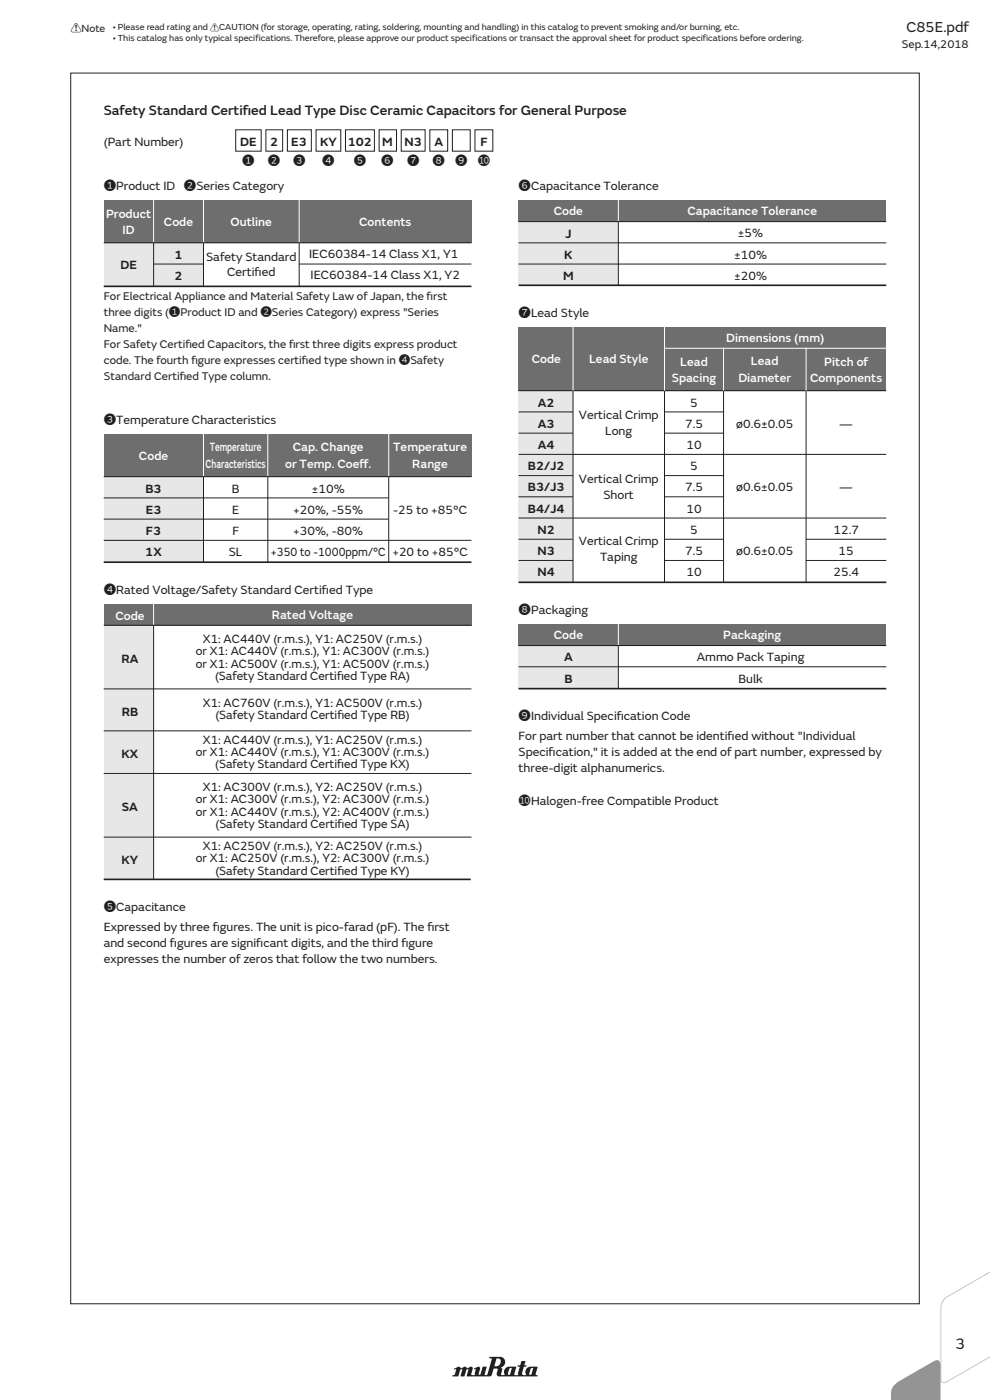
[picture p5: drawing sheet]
<svg xmlns="http://www.w3.org/2000/svg" width="210mm" height="297mm" viewBox="0 0 210 297" stroke-linecap="round" stroke-linejoin="round" font-family="sans-serif">
<defs><g id="words">
<text font-size="3.4" fill="#231f20" x="202.6" y="286.1">3</text>
<text font-size="3.2" fill="#231f20" x="192.3" y="6.7">C85E.pdf</text>
<g font-size="3" fill="#231f20">
<text x="22" y="24.5">Safety Standard Certif</text>
<text x="51.5" y="24.5">ied Lead Type Disc Ceramic Capacitors for General Purpose</text>
</g>
<g font-size="2.6" fill="#231f20">
<text x="22" y="30.9">(Part Number)</text>
<text x="50.9" y="30.9">DE</text>
<text x="51.4" y="35.1">1</text>
<text x="56.8" y="35.1">2</text>
<text x="57.3" y="30.9">2</text>
<text x="61.8" y="30.9">E3</text>
<text x="62.2" y="35.1">3</text>
<text x="67.9" y="30.9">KY</text>
<text x="68.4" y="35.1">4</text>
<text x="73.8" y="30.9">102</text>
<text x="75.1" y="35.1">5</text>
<text x="80.9" y="35.1">6</text>
<text x="81.1" y="30.9">M</text>
<text x="85.8" y="30.9">N3</text>
<text x="86.4" y="35.1">7</text>
<text x="91.8" y="35.1">8</text>
<text x="92.1" y="30.9">A</text>
<text x="96.5" y="35.1">9</text>
<text x="101.3" y="35.1">:</text>
<text x="101.9" y="30.9">F</text>
<text x="22" y="40.3">1Product ID 2Series Category</text>
<text x="110" y="40.3">6Capacitance Tolerance</text>
<text x="119.9" y="50.4">J</text>
<text x="156.5" y="50.4">±5%</text>
<text x="25.5" y="57">DE</text>
<text x="37" y="54.9">1</text>
<text x="37" y="59.4">2</text>
<text x="43.7" y="55.3">Safety Standard</text>
<text x="48.2" y="58.6">Certif</text>
<text x="54" y="58.6">ied</text>
<text x="65.6" y="54.7">IEC60384-14 Class X1, Y1</text>
<text x="65.9" y="59.2">IEC60384-14 Class X1, Y2</text>
<text x="119.5" y="59.4">M</text>
<text x="119.7" y="54.9">K</text>
<text x="155.7" y="54.9">±10%</text>
<text x="155.7" y="59.4">±20%</text>
<text x="110" y="67.2">7Lead Style</text>
<text x="22" y="89.9">3Temperature Characteristics</text>
<text x="114.1" y="86.3">A2</text>
<text x="122.8" y="88.9">Vertical Crimp</text>
<text x="146.4" y="86.3">5</text>
<text x="114.1" y="90.8">A3</text>
<text x="114.1" y="95.3">A4</text>
<text x="128.4" y="92.3">Long</text>
<text x="145.3" y="90.8">7.5</text>
<text x="145.6" y="95.3">10</text>
<text x="156.2" y="90.8">ø0.6±0.05</text>
<text x="178" y="90.8">—</text>
<text x="112" y="99.8">B2/J2</text>
<text x="146.4" y="99.8">5</text>
<text x="30.9" y="104.5">B3</text>
<text x="49.2" y="104.5">B</text>
<text x="66.1" y="104.5">±10%</text>
<text x="112" y="104.3">B3/J3</text>
<text x="122.8" y="102.4">Vertical Crimp</text>
<text x="128" y="105.8">Short</text>
<text x="145.3" y="104.3">7.5</text>
<text x="156.2" y="104.3">ø0.6±0.05</text>
<text x="178" y="104.3">—</text>
<text x="30.9" y="109">E3</text>
<text x="31" y="113.5">F3</text>
<text x="49.2" y="109">E</text>
<text x="49.3" y="113.5">F</text>
<text x="62.2" y="109">+20%, -55%</text>
<text x="62.2" y="113.5">+30%, -80%</text>
<text x="83.4" y="109">-25 to +85°C</text>
<text x="112" y="108.8">B4/J4</text>
<text x="114" y="113.3">N2</text>
<text x="145.6" y="108.8">10</text>
<text x="146.4" y="113.3">5</text>
<text x="176.8" y="113.3">12.7</text>
<text x="30.8" y="118">1X</text>
<text x="48.5" y="118">SL</text>
<text x="57.5" y="118">+350 to -1000ppm/°C</text>
<text x="83.2" y="118">+20 to +85°C</text>
<text x="114" y="117.8">N3</text>
<text x="122.8" y="115.7">Vertical Crimp</text>
<text x="127.3" y="119.1">Taping</text>
<text x="145.3" y="117.8">7.5</text>
<text x="156.2" y="117.8">ø0.6±0.05</text>
<text x="177.9" y="117.8">15</text>
<text x="22" y="126">4Rated Voltage/Safety Standard Certif</text>
<text x="68.3" y="126">ied Type</text>
<text x="114" y="122.3">N4</text>
<text x="145.6" y="122.3">10</text>
<text x="176.8" y="122.3">25.4</text>
<text x="110" y="130.3">8Packaging</text>
<text x="43" y="136.4">X1: AC440V (r.m.s.), Y1: AC250V (r.m.s.)</text>
<text x="25.8" y="140.6">RA</text>
<text x="41.5" y="139">or X1: AC440V (r.m.s.), Y1: AC300V (r.m.s.)</text>
<text x="41.5" y="141.6">or X1: AC500V (r.m.s.), Y1: AC500V (r.m.s.)</text>
<text x="119.7" y="140.3">A</text>
<text x="147.8" y="140.3">Ammo Pack Taping</text>
<text x="43" y="150">X1: AC760V (r.m.s.), Y1: AC500V (r.m.s.)</text>
<text x="45.6" y="144.3">(Safety Standard Certif</text>
<text x="71.5" y="144.3">ied Type RA)</text>
<text x="119.7" y="144.8">B</text>
<text x="156.6" y="144.8">Bulk</text>
<text x="25.8" y="151.9">RB</text>
<text x="45.7" y="152.6">(Safety Standard Certif</text>
<text x="71.6" y="152.6">ied Type RB)</text>
<text x="110" y="152.8">9Individual Specif</text>
<text x="130.8" y="152.8">ication Code</text>
<text x="25.8" y="160.9">KX</text>
<text x="41.5" y="160.4">or X1: AC440V (r.m.s.), Y1: AC300V (r.m.s.)</text>
<text x="43" y="157.7">X1: AC440V (r.m.s.), Y1: AC250V (r.m.s.)</text>
<text x="110" y="157">For part number that cannot be identif</text>
<text x="110" y="160.4">Specif</text>
<text x="116.4" y="160.4">ication,&quot; it is added at the end of part number, expressed by</text>
<text x="154.3" y="157">ied without &quot;Individual</text>
<text x="43" y="167.8">X1: AC300V (r.m.s.), Y2: AC250V (r.m.s.)</text>
<text x="45.7" y="163">(Safety Standard Certif</text>
<text x="71.5" y="163">ied Type KX)</text>
<text x="110" y="163.7">three-digit alphanumerics.</text>
<text x="25.9" y="172.1">SA</text>
<text x="41.5" y="170.4">or X1: AC300V (r.m.s.), Y2: AC300V (r.m.s.)</text>
<text x="41.5" y="173.1">or X1: AC440V (r.m.s.), Y2: AC400V (r.m.s.)</text>
<text x="110" y="170.8">:Halogen-free Compatible Product</text>
<text x="45.7" y="175.7">(Safety Standard Certif</text>
<text x="71.6" y="175.7">ied Type SA)</text>
<text x="25.8" y="183.4">KY</text>
<text x="41.5" y="182.9">or X1: AC250V (r.m.s.), Y2: AC300V (r.m.s.)</text>
<text x="43" y="180.2">X1: AC250V (r.m.s.), Y2: AC250V (r.m.s.)</text>
<text x="45.7" y="185.5">(Safety Standard Certif</text>
<text x="71.6" y="185.5">ied Type KY)</text>
<text x="22" y="193.3">5Capacitance</text>
<text x="22" y="197.5">Expressed by three f</text>
<text x="45.1" y="197.5">igures. The unit is pico-farad (pF). The f</text>
<text x="90.7" y="197.5">irst</text>
<text x="22" y="200.8">and second f</text>
<text x="36" y="200.8">igures are signif</text>
<text x="54.4" y="200.8">icant digits, and the third f</text>
<text x="85.1" y="200.8">igure</text>
<text x="22" y="204.2">expresses the number of zeros that follow the two numbers.</text>
</g>
<g font-size="2.6" fill="#fff">
<text x="22.5" y="46.2">Product</text>
<text x="34.8" y="47.9">Code</text>
<text x="48.9" y="47.9">Outline</text>
<text x="76.2" y="47.9">Contents</text>
<text x="117.5" y="45.7">Code</text>
<text x="145.8" y="45.7">Capacitance Tolerance</text>
<text x="26" y="49.6">ID</text>
<text x="112.8" y="77">Code</text>
<text x="124.9" y="77">Lead Style</text>
<text x="144.3" y="77.6">Lead</text>
<text x="154.1" y="72.5">Dimensions (mm)</text>
<text x="159.3" y="77.5">Lead</text>
<text x="174.8" y="77.6">Pitch of</text>
<text x="142.5" y="81.1">Spacing</text>
<text x="156.6" y="81.1">Diameter</text>
<text x="171.9" y="81.1">Components</text>
<text x="44.5" y="95.8">Temperature</text>
<text x="62.1" y="95.8">Cap. Change</text>
<text x="83.4" y="95.8">Temperature</text>
<text x="29.5" y="97.5">Code</text>
<text x="43.6" y="99.3">Characteristics</text>
<text x="60.5" y="99.3">or Temp. Coef</text>
<text x="76.3" y="99.3">f.</text>
<text x="87.5" y="99.3">Range</text>
<text x="24.5" y="131.4">Code</text>
<text x="57.7" y="131.3">Rated Voltage</text>
<text x="117.5" y="135.6">Code</text>
<text x="153.4" y="135.6">Packaging</text>
</g>
<g font-size="2.5" fill="#231f20">
<text x="191.3" y="10.3">Sep.14,2018</text>
<text x="22" y="63.7">For Electrical Appliance and Material Safety Law of Japan, the f</text>
<text x="90.5" y="63.7">irst</text>
<text x="22" y="67.1">three digits (1Product ID and 2Series Category) express &quot;Series</text>
<text x="22" y="70.5">Name.&quot;</text>
<text x="22" y="73.9">For Safety Certif</text>
<text x="22" y="77.2">code. The fourth f</text>
<text x="39.3" y="73.9">ied Capacitors, the f</text>
<text x="40.6" y="77.2">igure expresses certif</text>
<text x="61.3" y="73.9">irst three digits express product</text>
<text x="64" y="77.2">ied type shown in 4Safety</text>
<text x="22" y="80.6">Standard Certif</text>
<text x="38.1" y="80.6">ied Type column.</text>
</g>
<text font-size="2.3" fill="#231f20" x="15" y="6.9">!Note</text>
<g font-size="1.9" fill="#231f20">
<text x="23.9" y="6.5">• Please read rating and !CAUTION (for storage, operating, rating, soldering, mounting and handling) in this catalog to prevent smoking and/or burning, etc.</text>
<text x="23.9" y="8.8">• This catalog has only typical specifications. Therefore, please approve our product specifications or transact the approval sheet for product specifications before ordering.</text>
</g>
</g></defs>
<path d="M96.3 290.5l.1 .2 .3-.2a1.12 1.12 0 0 1-.5 1.3h-.2v.3h1.2l.4-1.4 .4-.2-.2 1.6h.7l.4-1.4 .4-.2-.2 1.6h5l.2-.3 .5-1.4 .8 .1-.3 1a.5 .5 0 0 0 .5 .6h8.2v-.3l-.4-.1 .4-1.7h-1.4a1.22 1.22 0 0 0-1 1.8h-.7l-.2-.3 .4-1.5 .6-.1v-.1l-.5-.1 .2-.8-.8-.1-.3 .9-.5 .1v.2l.4 .1a2.03 2.03 0 0 0-.3 1.6l-.7 .1-.1-.1 .3-1.7a3.3 3.3 0 0 0-2 .2 1.35 1.35 0 0 0-.4 1.6h-.7l.2-1.2-.2-.4a1.18 1.18 0 0 0 .8-1.4 1.18 1.18 0 0 0-1.4-.9l-1.8 .1-.1 .3 .5 .1-.9 3.2-.2 .2-.4-.1 .4-1.7h-.8l-.5 1.6-.2 .2-.2-.2 .4-1.2-.4-.4-1 .4 .1 .2h.3l-.2 1.2h-.6l-.2-.1 .4-1.3-.2-.3-.2-.1-.8 .4-.3-.3-.2-.1-.8 .4-.5-.4zM105.3 288.3a.71 .71 0 0 1 .9 .3 .71 .71 0 0 1-.2 .9l-.3 .4h-.8zM108.1 290.4h.5l-.4 1.2-.3 .2-.2-.2zM112.6 290.4h.5l-.3 1.2-.4 .2-.2-.2z" fill="#231f20"/>
<path d="M15 15.5h180v261.1h-180z" fill="none" stroke="#231f20" stroke-width=".21"/>
<g fill="#e6e7e8">
<path d="M110 137h21.2v9.1h-21.2z"/>
<path d="M110 82.9h11.6v40.6h-11.6z"/>
<path d="M110 47h21.2v13.5h-21.2z"/>
<path d="M22 132.6h10.6v53.8h-10.6z"/>
<path d="M22 101.1h21.2v18.2h-21.2z"/>
<path d="M22 51.5h21.2v9.3h-21.2z"/>
</g>
<path d="M110 42.5h78v4.5h-78z" fill="#6d6e70"/>
<path d="M50 27.5h5.4v4.6h-5.4zM56.4 27.5h3.6v4.6h-3.6zM61 27.5h5v4.6h-5zM67 27.5h5.3v4.6h-5.3zM73.3 27.5h6.1v4.6h-6.1zM80.4 27.5h3.7v4.6h-3.7zM85.1 27.5h5.1v4.6h-5.1zM91.2 27.5h3.8v4.6h-3.8zM96 27.5h3.7v4.6h-3.7z" fill="none" stroke="#231f20" stroke-width=".21"/>
<path d="M22 128.1h78v4.5h-78z" fill="#6d6e70"/>
<path d="M110 56h78M110 51.5h78M131.2 46.9v13.6" fill="none" stroke="#231f20" stroke-width=".21"/>
<path d="M110 60.5h78" fill="none" stroke="#231f20" stroke-width=".35"/>
<path d="M22 42.5h78v9h-78z" fill="#6d6e70"/>
<path d="M32.6 56h10.5M32.6 51.4v9.4M43.2 51.4v9.4M63.5 56h36.5M63.5 51.4v9.4" fill="none" stroke="#231f20" stroke-width=".21"/>
<path d="M22 60.8h78" fill="none" stroke="#231f20" stroke-width=".35"/>
<path d="M22 92.1h78v9h-78z" fill="#6d6e70"/>
<path d="M22 105.6h60.4M22 110.1h60.4M22 114.6h78M43.2 101v18.3M56.8 101v18.3M82.5 101v18.3" fill="none" stroke="#231f20" stroke-width=".21"/>
<path d="M22 119.3h78" fill="none" stroke="#231f20" stroke-width=".35"/>
<path d="M110 69.4h78v13.5h-78z" fill="#6d6e70"/>
<path d="M110 82.9h78M121.6 82.8v40.7M141 82.8v40.7" fill="none" stroke="#231f20" stroke-width=".21"/>
<path d="M140.9 73.9h47.1" fill="none" stroke="#fff" stroke-width=".21"/>
<path d="M110 132.5h78v4.5h-78z" fill="#6d6e70"/>
<g fill="none" stroke="#231f20" stroke-width=".21">
<path d="M100.7 27.5h3.8v4.6h-3.8zM22 51.5h78M110 47h78M110 87.4h11.5M110 91.9h11.5M110 96.4h78M140.9 87.4h12.6M140.9 91.9h12.6M153.5 82.8v40.7M171 82.8v40.7M22 101.1h78M110 100.9h11.5"/>
<path d="M110 105.4h11.5M110 109.9h78M110 114.4h11.5M110 118.9h11.6M140.9 100.9h12.6M140.9 105.4h12.6M140.9 118.9h12.5M141 114.4h12.4M170.9 118.9h17.1M170.9 114.4h17.1M32.6 132.6v53.8M100 132.6h-78"/>
<path d="M110 137h78M131.2 136.8v9.3M100 146.1h-78M100 155h-78M110 141.5h78M100 164.1h-78M100 177.6h-78"/>
</g>
<path d="M110 123.5h78M110 146.1h78M22 186.6h77.9" fill="none" stroke="#231f20" stroke-width=".35"/>
<g fill="none" stroke="#fff" stroke-width=".21">
<path d="M32.6 42.4v9.1M43.2 42.4v9.1M63.5 42.4v9.1M131.2 42.4v4.6M121.6 69.3v13.6M141 69.3v13.6M153.5 73.8v9.1M171 73.8v9.1M43.2 92v9.1M56.8 92v9.1M82.5 92v9.1M32.6 128.1v4.5"/>
<path d="M131.2 132.3v4.7"/>
</g>
<path d="M95 287h19.9v9.9h-19.9z" fill="#fff"/>
<path d="M96.3 290.4l.1 .2 .3-.2a1.12 1.12 0 0 1-.5 1.3h-.2v.3h1.2l.4-1.4 .4-.2-.2 1.6h.7l.4-1.4 .4-.2-.2 1.6h5l.2-.3 .5-1.4 .8 .1-.3 1a.5 .5 0 0 0 .5 .6h8.2v-.3l-.4-.1 .4-1.7h-1.4a1.22 1.22 0 0 0-1 1.8h-.7l-.2-.3 .4-1.5 .6-.1v-.1l-.5-.1 .2-.8-.8-.1-.3 .9-.5 .1v.2l.4 .1a2.03 2.03 0 0 0-.3 1.6l-.7 .1-.1-.1 .3-1.7a3.3 3.3 0 0 0-2 .2 1.35 1.35 0 0 0-.4 1.6h-.7l.2-1.2-.2-.4a1.18 1.18 0 0 0 .8-1.4 1.18 1.18 0 0 0-1.4-.9l-1.8 .1-.1 .3 .5 .1-.9 3.2-.2 .2-.4-.1 .4-1.7h-.8l-.5 1.6-.2 .2-.2-.2 .4-1.2-.4-.4-1 .4 .1 .2h.3l-.2 1.2h-.6l-.2-.1 .4-1.3-.2-.3-.2-.1-.8 .4-.3-.3-.2-.1-.8 .4-.5-.4zM105.3 288.2a.71 .71 0 0 1 .9 .3 .71 .71 0 0 1-.2 .9l-.3 .4h-.8zM108.1 290.3h.5l-.4 1.2-.3 .2-.2-.2zM112.6 290.3h.5l-.3 1.2-.4 .2-.2-.2z" fill="#231f20"/>
<path d="M200.4 275.3l9.7-7.3v.2l-9.2 7a2.68 2.68 0 0 0-1.2 2.1v15.2a.61 .61 0 0 0 .3 .7 .61 .61 0 0 0 .7-.1l9.4-7.1v.2l-9.3 7.1-.4 .1a.74 .74 0 0 1-.9-.9v-15.2l.2-.8z" fill="#bbbdc0"/>
<path d="M189.7 293.8l.8-.7 8.1-4.5a.76 .76 0 0 1 .9 .8v7.6h-10.5a3.5 3.5 0 0 1 .7-3.2z" fill="#939598"/>
<use href="#words"/>
</svg>
